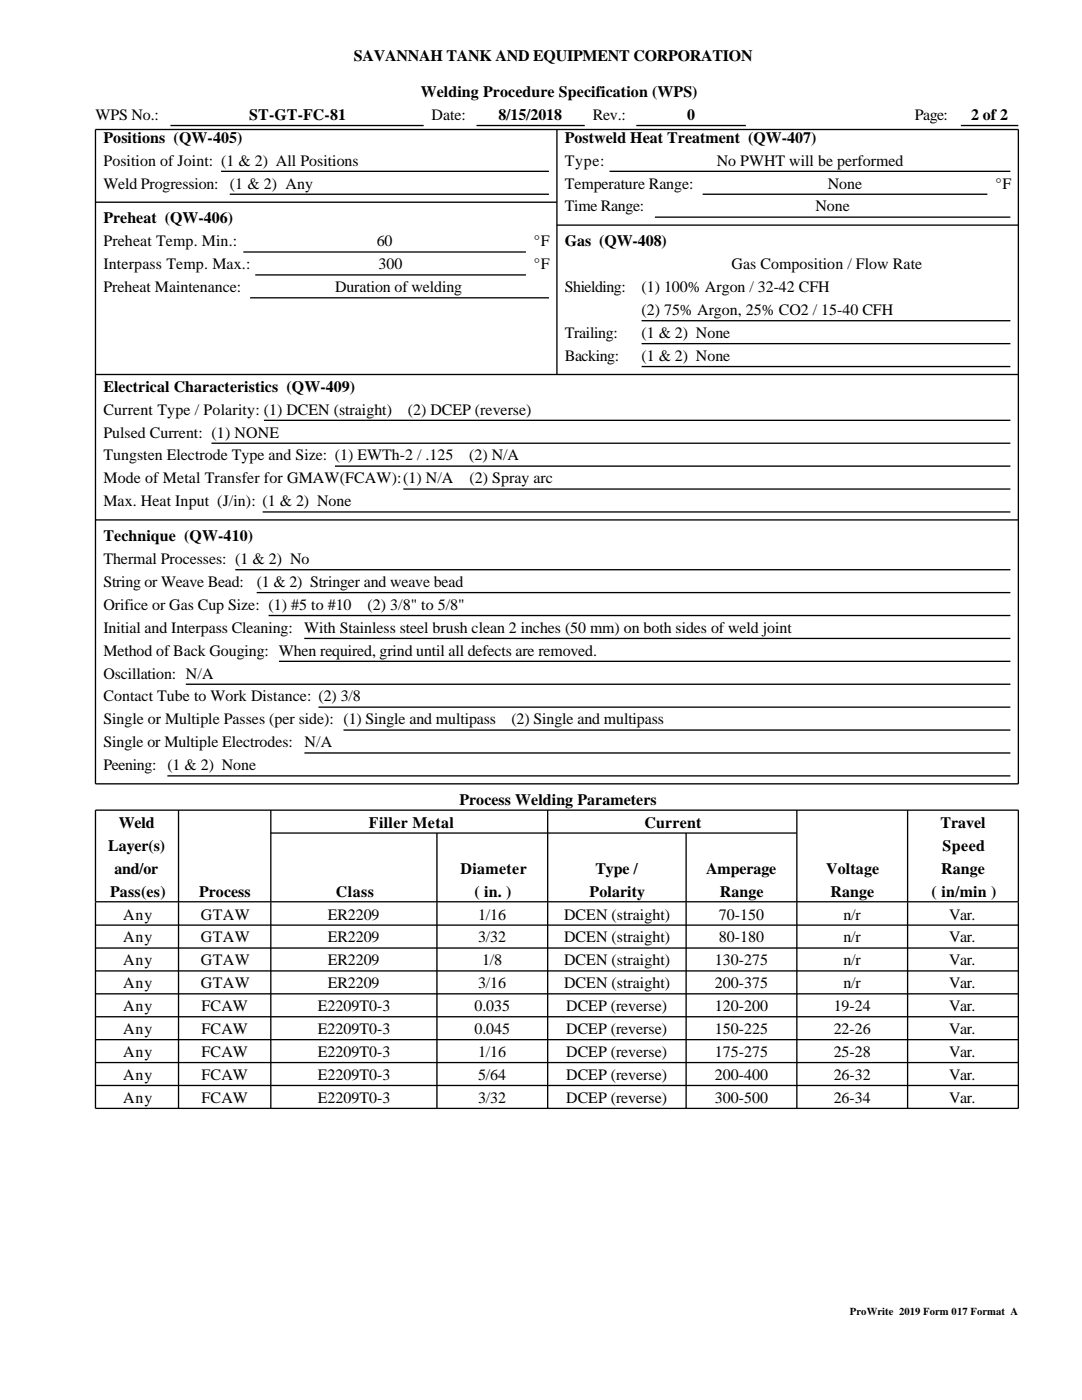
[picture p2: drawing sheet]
<svg xmlns="http://www.w3.org/2000/svg" width="216mm" height="279mm" viewBox="0 0 216 279" stroke-linecap="round" stroke-linejoin="round" font-family="sans-serif">
<defs><g id="words">
<g font-size="3.2">
<text x="70.6" y="12.2">SAVANNAH TANK AND EQUIPMENT CORPORATION</text>
<text x="19" y="23.9">WPS No.:</text>
<text x="49.7" y="23.9">ST-GT-FC-81</text>
<text x="83.9" y="19.3">Welding Procedure Specification (WPS)</text>
<text x="86.1" y="23.9">Date:</text>
<text x="99.4" y="23.9">8/15/2018</text>
<text x="118.3" y="23.9">Rev.:</text>
<text x="137.1" y="23.9">0</text>
<text x="182.6" y="23.9">Page:</text>
<text x="193.8" y="23.9">2 of 2</text>
<text x="20.6" y="28.5">Positions (QW-405)</text>
<text x="112.7" y="28.5">Postweld Heat Treatment (QW-407)</text>
<text x="20.6" y="33.1">Position of Joint: (1 &amp; 2) All Positions</text>
<text x="112.7" y="33.1">Type:</text>
<text x="143" y="33.1">No PWHT will be performed</text>
<text x="20.6" y="37.6">Weld Progression: (1 &amp; 2) Any</text>
<text x="112.7" y="37.6">Temperature Range:</text>
<text x="165.2" y="37.6">None</text>
<text x="198.6" y="37.6">°F</text>
<text x="20.6" y="44.6">Preheat (QW-406)</text>
<text x="112.7" y="42.2">Time Range:</text>
<text x="162.7" y="42.2">None</text>
<text x="20.6" y="49.2">Preheat Temp. Min.:</text>
<text x="20.6" y="53.7">Interpass Temp. Max.:</text>
<text x="75.2" y="49.2">60</text>
<text x="75.6" y="53.7">300</text>
<text x="106.5" y="49.2">°F</text>
<text x="106.5" y="53.7">°F</text>
<text x="112.7" y="49.2">Gas (QW-408)</text>
<text x="146" y="53.7">Gas Composition / Flow Rate</text>
<text x="20.6" y="58.3">Preheat Maintenance:</text>
<text x="66.9" y="58.3">Duration of welding</text>
<text x="112.7" y="58.3">Shielding:</text>
<text x="128" y="58.3">(1) 100% Argon / 32-42 CFH</text>
<text x="128" y="62.9">(2) 75% Argon, 25% CO2 / 15-40 CFH</text>
<text x="112.7" y="67.4">Trailing:</text>
<text x="128" y="67.4">(1 &amp; 2) None</text>
<text x="112.7" y="72">Backing:</text>
<text x="128" y="72">(1 &amp; 2) None</text>
<text x="20.6" y="78.2">Electrical Characteristics (QW-409)</text>
<text x="20.6" y="82.7">Current Type / Polarity: (1) DCEN (straight)</text>
<text x="81.4" y="82.7">(2) DCEP (reverse)</text>
<text x="20.6" y="87.3">Pulsed Current: (1) NONE</text>
<text x="20.6" y="91.9">Tungsten Electrode Type and Size: (1) EWTh-2 / .125</text>
<text x="93.6" y="91.9">(2) N/A</text>
<text x="20.6" y="96.5">Mode of Metal Transfer for GMAW(FCAW):(1) N/A</text>
<text x="20.6" y="101">Max. Heat Input (J/in): (1 &amp; 2) None</text>
<text x="93.7" y="96.5">(2) Spray arc</text>
<text x="20.6" y="108">Technique (QW-410)</text>
<text x="20.6" y="112.6">Thermal Processes: (1 &amp; 2) No</text>
<text x="20.6" y="117.1">String or Weave Bead:</text>
<text x="51.2" y="117.1">(1 &amp; 2) Stringer and weave bead</text>
<text x="20.6" y="121.7">Orifice or Gas Cup Size: (1) #5 to #10</text>
<text x="73.4" y="121.7">(2) 3/8&quot; to 5/8&quot;</text>
<text x="20.6" y="126.3">Initial and Interpass Cleaning:</text>
<text x="20.6" y="130.8">Method of Back Gouging: When required, grind until all defects are removed.</text>
<text x="60.7" y="126.3">With Stainless steel brush clean 2 inches (50 mm) on both sides of weld joint</text>
<text x="20.6" y="135.4">Oscillation: N/A</text>
<text x="20.6" y="140">Contact Tube to Work Distance: (2) 3/8</text>
<text x="20.6" y="144.6">Single or Multiple Passes (per side): (1) Single and multipass</text>
<text x="20.6" y="149.1">Single or Multiple Electrodes:</text>
<text x="60.7" y="149.1">N/A</text>
<text x="102" y="144.6">(2) Single and multipass</text>
<text x="20.6" y="153.7">Peening: (1 &amp; 2) None</text>
<text x="91.7" y="160.7">Process Welding Parameters</text>
<text x="23.7" y="165.2">Weld</text>
<text x="73.6" y="165.2">Filler Metal</text>
<text x="128.6" y="165.2">Current</text>
<text x="187.7" y="165.2">Travel</text>
<text x="21.6" y="169.8">Layer(s)</text>
<text x="188.1" y="169.8">Speed</text>
<text x="22" y="178.9">Pass(es)</text>
<text x="22.8" y="174.4">and/or</text>
<text x="39.7" y="178.9">Process</text>
<text x="67" y="178.9">Class</text>
<text x="91.9" y="174.4">Diameter</text>
<text x="94.7" y="178.9">( in. )</text>
<text x="117.6" y="178.9">Polarity</text>
<text x="118.8" y="174.4">Type /</text>
<text x="140.9" y="174.4">Amperage</text>
<text x="143.6" y="178.9">Range</text>
<text x="164.9" y="174.4">Voltage</text>
<text x="165.7" y="178.9">Range</text>
<text x="185.9" y="178.9">( in/min )</text>
<text x="187.8" y="174.4">Range</text>
<text x="24.6" y="183.5">Any</text>
<text x="40.1" y="183.5">GTAW</text>
<text x="65.4" y="183.5">ER2209</text>
<text x="95.4" y="183.5">1/16</text>
<text x="112.6" y="183.5">DCEN (straight)</text>
<text x="143.5" y="183.5">70-150</text>
<text x="168.3" y="183.5">n/r</text>
<text x="189.4" y="183.5">Var.</text>
<text x="24.6" y="188.1">Any</text>
<text x="40.1" y="188.1">GTAW</text>
<text x="65.4" y="188.1">ER2209</text>
<text x="95.4" y="188.1">3/32</text>
<text x="112.6" y="188.1">DCEN (straight)</text>
<text x="143.5" y="188.1">80-180</text>
<text x="168.3" y="188.1">n/r</text>
<text x="189.4" y="188.1">Var.</text>
<text x="24.6" y="192.7">Any</text>
<text x="24.6" y="197.2">Any</text>
<text x="40.1" y="192.7">GTAW</text>
<text x="40.1" y="197.2">GTAW</text>
<text x="65.4" y="192.7">ER2209</text>
<text x="65.4" y="197.2">ER2209</text>
<text x="95.4" y="197.2">3/16</text>
<text x="96.2" y="192.7">1/8</text>
<text x="112.6" y="192.7">DCEN (straight)</text>
<text x="112.6" y="197.2">DCEN (straight)</text>
<text x="142.7" y="192.7">130-275</text>
<text x="142.7" y="197.2">200-375</text>
<text x="168.3" y="192.7">n/r</text>
<text x="168.3" y="197.2">n/r</text>
<text x="189.4" y="192.7">Var.</text>
<text x="189.4" y="197.2">Var.</text>
<text x="24.6" y="201.8">Any</text>
<text x="40.2" y="201.8">FCAW</text>
<text x="63.4" y="201.8">E2209T0-3</text>
<text x="94.7" y="201.8">0.035</text>
<text x="113" y="201.8">DCEP (reverse)</text>
<text x="142.7" y="201.8">120-200</text>
<text x="166.3" y="201.8">19-24</text>
<text x="189.4" y="201.8">Var.</text>
<text x="24.6" y="206.4">Any</text>
<text x="40.2" y="206.4">FCAW</text>
<text x="63.4" y="206.4">E2209T0-3</text>
<text x="94.7" y="206.4">0.045</text>
<text x="113" y="206.4">DCEP (reverse)</text>
<text x="142.7" y="206.4">150-225</text>
<text x="166.3" y="206.4">22-26</text>
<text x="189.4" y="206.4">Var.</text>
<text x="24.6" y="211">Any</text>
<text x="24.6" y="215.5">Any</text>
<text x="40.2" y="211">FCAW</text>
<text x="40.2" y="215.5">FCAW</text>
<text x="63.4" y="211">E2209T0-3</text>
<text x="63.4" y="215.5">E2209T0-3</text>
<text x="95.4" y="211">1/16</text>
<text x="95.4" y="215.5">5/64</text>
<text x="113" y="211">DCEP (reverse)</text>
<text x="113" y="215.5">DCEP (reverse)</text>
<text x="142.7" y="211">175-275</text>
<text x="142.7" y="215.5">200-400</text>
<text x="166.3" y="211">25-28</text>
<text x="166.3" y="215.5">26-32</text>
<text x="189.4" y="211">Var.</text>
<text x="189.4" y="215.5">Var.</text>
<text x="24.6" y="220.1">Any</text>
<text x="40.2" y="220.1">FCAW</text>
<text x="63.4" y="220.1">E2209T0-3</text>
<text x="95.4" y="220.1">3/32</text>
<text x="113" y="220.1">DCEP (reverse)</text>
<text x="142.7" y="220.1">300-500</text>
<text x="166.3" y="220.1">26-34</text>
<text x="189.4" y="220.1">Var.</text>
</g>
<text font-size="2.1" x="169.6" y="262.5">ProWrite 2019 Form 017 Format A</text>
</g></defs>
<g fill="none" stroke="#000" stroke-width=".26">
<path d="M19 25.8h184.2v130.6h-184.2zM34 25.1h50.5M44.1 34.2h65.4M45.8 38.8h63.7M95.1 25.1h21.6M111.1 25.8v48.9M121.6 34.2h80M127 25.1h21.8M140.2 38.8h56.8M191.7 25.1h11.5M19 40.4h92.1M48.6 50.3h56.3"/>
<path d="M49.9 59.4h59.6M50.9 54.9h54M111.1 44.9h92.1M130.7 43.3h70.9M19 74.7h184.2M128 64h73.6M128 68.6h73.6M128 73.2h73.6M42.2 88.5h159.4M52.7 83.9h148.9M66.8 93h134.8M80.5 97.6h121.1"/>
<path d="M19 103.8h184.2M46.9 113.7h154.7M51.2 118.3h150.4M52.4 102.2h149.2M37.1 136.6h164.5M53.6 122.8h148M55.7 132h145.9M60.7 127.4h140.9M33.4 154.8h168.2M60.7 150.3h140.9M63.5 141.1h138.1M68.5 145.7h133.1"/>
<path d="M19 161.7h184.2v18.3h-184.2zM35.6 161.7v18.3M54 161.7v18.3M54 166.3h105M87.2 166.3v13.7M109.3 161.7v18.3M136.9 166.3v13.7M159 161.7v18.3M181.1 161.7v18.3M19 180.1v41.1h184.2v-41.1M19 184.6h184.2M19 189.2h184.2"/>
<path d="M19 193.8h184.2M19 198.3h184.2M35.6 180.1v41.1M54 180.1v41.1M87.2 180.1v41.1M109.3 180.1v41.1M136.9 180.1v41.1M159 180.1v41.1M181.1 180.1v41.1M19 202.9h184.2M19 207.5h184.2M19 212.1h184.2"/>
<path d="M19 216.6h184.2"/>
</g>
<use href="#words"/>
</svg>
